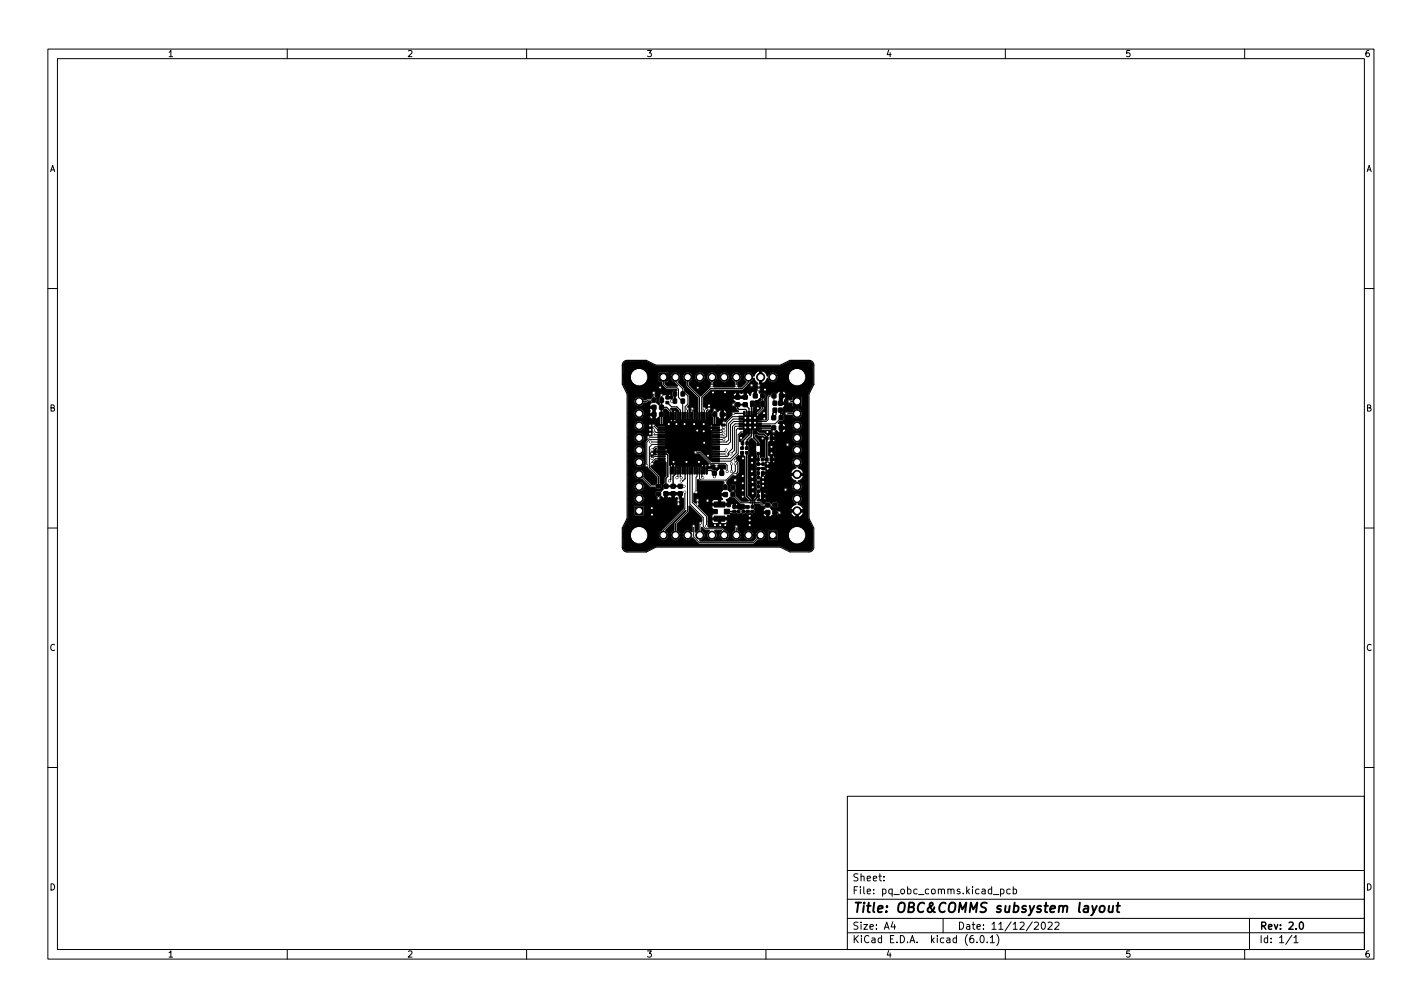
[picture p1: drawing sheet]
<svg xmlns="http://www.w3.org/2000/svg" width="297mm" height="210mm" viewBox="0 0 297 210" stroke-linecap="round" stroke-linejoin="round" font-family="sans-serif">
<defs><g id="words">
<text font-size="2.8" x="178" y="190.6">Title: OBC&amp;COMMS subsystem layout</text>
<g font-size="2.1">
<text x="178" y="184">Sheet:</text>
<text x="178" y="186.7">File: pq_obc_comms.kicad_pcb</text>
<text x="178" y="196.9">KiCad E.D.A. kicad (6.0.1)</text>
<text x="178" y="194.1">Size: A4</text>
<text x="200" y="194.1">Date: 11/12/2022</text>
<text x="263" y="194.1">Rev: 2.0</text>
<text x="263" y="196.9">Id: 1/1</text>
</g>
<g font-size="1.8">
<text x="35" y="11.9">1</text>
<text x="85" y="11.9">2</text>
<text x="135" y="11.9">3</text>
<text x="185" y="11.9">4</text>
<text x="235" y="11.9">5</text>
<text x="285" y="11.9">6</text>
<text x="10.3" y="35.9">A</text>
<text x="285.3" y="35.9">A</text>
<text x="10.3" y="85.9">B</text>
<text x="285.3" y="85.9">B</text>
<text x="10.3" y="135.9">C</text>
<text x="285.3" y="135.9">C</text>
<text x="10.3" y="185.9">D</text>
<text x="285.3" y="185.9">D</text>
<text x="35" y="199.9">1</text>
<text x="85" y="199.9">2</text>
<text x="135" y="199.9">3</text>
<text x="185" y="199.9">4</text>
<text x="235" y="199.9">5</text>
<text x="285" y="199.9">6</text>
</g>
</g></defs>
<g fill="none" stroke="#000" stroke-width=".21">
<path d="M10 10.2h277v190.1h-277zM12 12.2h273v186.1h-273zM60 10.2v2M110 10.2v2M160 10.2v2M210 10.2v2M260 10.2v2M10 60.2h2M138.6 78.7v1.5l.7 .7h2.1l.3 .4v1.7l.9 .7M141.1 78.7v1l1.5 1.5v1h.7l.4 .4v1.7l-.6 .6v2M148.7 78.7v1.8M153.8 78.8v1.7"/>
<path d="M153.8 78.7v.1M285 60.2h2M135.5 91.3h2.7M135.5 91.3h.1M135.9 92.3h2.3M136.5 88.8l.9 1h.8M136.5 89.7l.5 .6h1.2M136.5 90.5l.2 .3h1.5M136.6 82v1.5h-1.3l-.3 .3h-1.5M138.2 91.8h-2.6l-.5 .5v4.9M138.2 95.3h-1.5l-.5 .4M138.2 95.8h-1.3l-.7 .7v.3"/>
<path d="M138.2 93.3h-1.3l-.7 .6M138.2 92.8h-2l-.5 .5v4.3l1.9 1.9v2h-1.7l-2.4-2.4M141.6 98.2v1.3l-.2 .2M142.6 83.8v3.1M142.6 83.7v.1M143.6 85.3v1.6M143.6 98.2v8.6l-2.5 2.5v2.4M144.1 98.2v7.1l2.8 2.7v1.9l.5 .5h3.4l.5 .5v.8M144.6 86.9h.1M144.6 85.3v1.6M144.6 98.2v6.7l3 3v1.9M145.3 94.4h.9l2.3 2.3h3l.4 .4v1.3"/>
<path d="M145.6 98.2v1.2l-.2 .2v3.1M146.1 98.2h.1M149.5 91.8h1.7M149.5 94.8h2.2M151.2 91.8h.1M151.2 89.2l-.5 .6h-1.2M151.2 89.9l-.4 .4h-1.3M151.2 90.6l-.1 .2h-1.6M151.7 94.8h.1M151.7 93.9l-.3 .4h-1.9M152.7 94.8h.1M152.8 96.8v1.6"/>
<path d="M153.6 96.1l.5 .5v2l-.5 .5M153.6 96.8v1.6l-1.9 1.8h-5.3l-.3-.3v-1.7M154.4 87h-1.4l-1.2 1.1v2.9l-.2 .3h-2.1M154.8 88h-1.5l-.7 .6v3.6l-.5 .6h-2.6M154.8 88.5h-1.2l-.6 .5v4.6l-.8 .8v.6l-.2 .3h-2.5M154.8 89.5h-.7l-.3 .2v4.8l-1.2 1.3h-3.1M154.8 87.5h-1.6l-1 .9v3.4l-.4 .5h-2.3M154.8 89h-1.1l-.3 .2v4.8l-.7 .8M155.5 90.2h-.7l-.6 .5v4l-1.5 1.6h-3.2M159.3 82.6v.1M159.3 82.7v2.6l-1 1h-.3M161.9 84.2l-.2-.2v-1.4h-.9l-.3 .3v4.7l-.4 .4h-1.5"/>
<path d="M163 85.6v1.5l.2 .1-1.3 1.3h-3.3M164.3 86.3l2.2 .1M169 82.2v26l1 2v4a1 1 0 0 1-1 1h-4l-2-1h-26M10 110.2h2M143.1 102.7v3.5l-4.5 4.5v1M144.9 109.8v2.3l1.2 1.2h11.2l1.6-1.6M146.3 109.2l-.1 .2v2.3M153.1 101.8v1.5l1.7 1.7h1.9M153.8 110v1.7M157.7 104.9h1l.6 .5h2.6M285 110.2h2M10 160.2h2"/>
<path d="M177 166.3h108v32h-108zM285 160.2h2M60 198.3v2M110 198.3v2M160 198.3v2M177 194.8h108M177 191.8h108M177 187.8h108M177 181.8h108M184.6 183.8v.1M184.6 183v.1M186.5 192.5l-.4 1h1"/>
<path d="M186.9 193v1M197 191.8v3M204.1 196.7v.1M204.9 195.4l.2-.1a.8 .8 0 0 1 .5 .8 .8 .8 0 0 1-.5 .7 1 1 0 0 1-.2-1.4zM206.2 196.7v.1M206.9 195.8l.4-.5v1.5M206.9 196.8h.8M207.5 186.8h1.1M208.2 195.1a1.72 1.72 0 0 1 0 2.3M209 185.7l.4-.1 .3 .3-.1 .7h-.6M209 185.6v1.5M210 198.3v2"/>
<path d="M211 185.7l-.4-.1-.3 .3 .1 .7h.6M211.6 185.7l.5-.1 .3 .3-.2 .7h-.6M211.6 185.1v1.5M216.1 192.7l.5-.2 .3 .5-.9 1h.9M217.6 192.7l.3-.2a.8 .8 0 0 1 .5 .8 .8 .8 0 0 1-.5 .7l-.3-.1-.1-.4zM218.9 192.7l.6-.2 .3 .5-.9 1h.9M220.4 192.7l.5-.2 .3 .5-.9 1h.9M260 198.3v2M261 191.8v6.5M269.9 195.3l-1.3 1.9M270.3 195.8l.4-.5v1.5M270.3 196.8h.8"/>
</g>
<path d="M138.2 94.8h1l.3 .2v4.4l-.4 .4v1.7M141.1 98.2v.8l-.5 .5v2M147.6 98.2h1l.6 .6M149.3 86.5v2.1l.2 .2M156.5 90.2v.6l-1.4 1.3v.4M157 90.2v.8l-.9 .9v.6M271.6 192.6l.2-.1a.8 .8 0 0 1 .5 .8 .8 .8 0 0 1-.5 .7 1 1 0 0 1-.2-1.4z" fill="none" stroke="#000" stroke-width=".3"/>
<g fill="none" stroke="#000" stroke-width=".4">
<path d="M138.2 82.5v4M141 82.2v1.5h-.7M149.2 98.8v.7M149.3 85.6v.9M153.2 84.5h2.5M161.6 89.5v.5M137.6 103.1v.9M139.1 101.5h3.8M151.5 100.9v.9M229.8 189.3l.2-.1a.5 .5 0 0 1 .8 .3l-.1 .6-.2 .3a.5 .5 0 0 1-.8-.3zM231.7 189.1l-.1 1.3 .5 .1 .3-.2M232.5 189.1l-.1 1.4"/>
<path d="M233.2 189.1h.8M233.6 188.5l-.2 1.7v.2l.4 .1"/>
</g>
<g fill="#000" stroke="#000" stroke-width=".21">
<path d="M130.4 75.7l.6-.2 3.9-.1 2.1 1.1h26l2.1-1.1 3.9 .1a.79 .79 0 0 1 .8 .8v3.9l-1 2v26.1l1 2v4l-.2 .5-.4 .2h-2.5a4.2 4.2 0 0 1-3.6-.9l-26.1-.1-2.1 1h-4.2l-.5-.6v-4.1l1-2v-.8h1.2l.2 .2h1.8l.2-.2v-1.7l-.2-.2h-1.8l-.2 .2v1.7h-1.2v-3.4h1.2l.1 .4a1.06 1.06 0 0 0 1.6 .5 1.06 1.06 0 0 0 .2-1.6 1.06 1.06 0 0 0-1.7 .1l-.2 .6h-1.2v-2.5h1.2l.1 .2a1.06 1.06 0 0 0 1 .9 1.06 1.06 0 0 0 1-.9 1.05 1.05 0 0 0-.5-1.1 1.05 1.05 0 0 0-1.2 .1l-.4 .8h-1.2v-2.6h1.2l.1 .3a1.08 1.08 0 0 0 1.5 .7l1.8 1.8h1l.4 .3h.8l.2-.2v-.8l-.3-.3-.1-1.4-1.8-1.8v-.3l.1-.1a.4 .4 0 0 0 .5-.5v-.2l.5-.4h.2l.1 .4 1.8 .1v2.7l-.4 .4v1.1l-.4 .4 .2 1-.5 .4-.9-.1-.3 .2v.7l.2 .3 .1 .5a.4 .4 0 0 0 .4 .2 .4 .4 0 0 0 .3-.3l.1-.4 .1-.1 .7 .4 1.1-.1 1 .1 .5-.1 .1 .1-.2 .4 .2 .5-.2 .5a.4 .4 0 0 0 .5 .2 .4 .4 0 0 0 .3-.5l-.2-.2 .2-.5-.2-.3-.1-.8h-.9v.7h-.6v-.7h-.9v.7h-.6l.1-1.1 3.4-.1 .1 1.2 .4 .1v2l-4.6 4.7a1.06 1.06 0 0 0-.4 1.6 1.06 1.06 0 0 0 1.6 0 1.06 1.06 0 0 0-.4-1.6l4.3-4.2v.1l-2.4 2.5-.2 1.6a1.06 1.06 0 0 0-.4 1.6 1.06 1.06 0 0 0 1.7-.1 1.06 1.06 0 0 0-.6-1.6v-1.3l2.5-2.4 .1-1.4 2.6 2.6v.6l-.4 .1-.3 .2v1.6l-.6 .4-.1-.1v-.8a.42 .42 0 0 0 0-.6 .42 .42 0 0 0-.6 0 .42 .42 0 0 0 0 .6v.8l-.4-.1a1.08 1.08 0 0 0-1.5 .3 1.08 1.08 0 0 0 .5 1.5 1.08 1.08 0 0 0 1.4-.4l1.5 1.3h11.3l1-.9 .5 .1 .6-.2h.9l.2 .2h1.8l.1-.2v-1.8l-.2-.1h-1.8l-.1 .2v1.7h-.9a1.07 1.07 0 0 0 .2-1.4 1.07 1.07 0 0 0-1.4-.3 1.07 1.07 0 0 0-.4 1.4l-.7 .7h-10.9l-.1-.2a1.1 1.1 0 0 0 1-.9 1.1 1.1 0 0 0-.7-1.2v-.5l.1-.1 .6 .6h.9v.2a1.08 1.08 0 0 0 0 1.6 1.08 1.08 0 0 0 1.6-.2 1.08 1.08 0 0 0-.4-1.5l1.3-.1 .1 .2a1.05 1.05 0 0 0 .1 1.8 1.05 1.05 0 0 0 1.5-1h.5v.2a1.06 1.06 0 0 0 1.1 .9 1.06 1.06 0 0 0 1-1.1h.4v.2a1.06 1.06 0 0 0 1.7 .7 1.06 1.06 0 0 0-.2-1.8 1.06 1.06 0 0 0-1.5 .9h-.4l-.2-.5-.6-.5v-.4a.42 .42 0 0 0 0-.6 .42 .42 0 0 0-.6 0 .42 .42 0 0 0 0 .6v.4l-.6 .5-.1 .5h-.5a1.26 1.26 0 0 0-.8-1l-.6-.6-2.9-.1-.1-1.1h.8l.4 .4h2.4l.4-.2v-.5h-1.3v.7h-.5l-.1-.8h-1.3v.4h-.8v-1.2l-2-2 .2-.6h3.9l.1-.8-1.1 .1-.3 .3v.4h-2.6l-.2-.2 .2-.4 1.3 .1a.4 .4 0 0 0 .6 .3 .4 .4 0 0 0-.1-.7h-.3l-.2 .3h-1.3l-.2-.4h-.3a.41 .41 0 0 0-.1 .7l-.2 .3-.4-.4 .1-1.7a.47 .47 0 0 0 .8-.1v-2.8l.6 .5 4.6-.1 .1 .6-.2 .4 .1 .8-.4 .7h1.2v.4l-1.2 .1 .4 .7-.4 .1v.8h1.3l-.2-.8 .8-.5 .9 .2 1.2 1.2 .8 .1v.3h1l.1 .4-1.1 .1v.2l-.6 .1-.6-.1v-.2h-1l-.1-.5h1.1l-.2-.4-.4-.1v.5h-.5v-.5a.79 .79 0 0 0-.6 .7h-.5l-.1-.2h-3.2l.1 .6 1 .3v.7l-1 .2-.1 .3 .1 .4 3.1-.1v-.3l.6-.1 .2-.4h1.1l.3 .1 .7-.1 .3 .1 .6-.1 3.7 .1a.71 .71 0 0 0 .7 .6v-.7l-2.6 .1 .2-.3-.2-.7 .2-.3-.1-.8h1l.5 .5 .6 .1 .1 .3-.3 .2-.1 .4 1.2 .1v1.2l.7-.4h.9l.3-.2h.4l.2-.1 .1-.4h2v.2a1.29 1.29 0 0 0 1 .9h.6a1.35 1.35 0 0 0 1-1.1h-1v1.1h-.6v-1.1h-3l-.2-.2h-.4l-.3-.2-1-.1h6.5a1.5 1.5 0 0 0-1.1-1.1l.8-.7a1.05 1.05 0 0 0-.7-1.5 1.05 1.05 0 0 0-1.3 .8l.1 .8 .7 .6a1.47 1.47 0 0 0-1.1 1.1h-3.9l-.4-.3 .2-.3 .5 .2h.7l.2-.2 .1-.6-.2-.3-.9-.1-.4 .3-.3-.3h-.7l-.7 .3-.6-.5-.7-.1 .4-.4 .5 .3h.6l.5-.4v-.2h-.5v.6h-.5v-1.1h1l-.1-.3-.4-.2v.5h-.5l-.2-1.1h4.8v.2a.4 .4 0 0 0 .7 .1 .4 .4 0 0 0-.3-.7l-.2 .1-.2 .3h-4.8l-.1-.1 .1-.7-.1-.2 .1-.7-.1-.3 .1-.6h.7l.4-.3h5.2a1.55 1.55 0 0 0 1.1 1.2l-.7 .5-.1 .8a1.06 1.06 0 0 0 1 .9 1.06 1.06 0 0 0 1-.9 1.04 1.04 0 0 0-.7-1.2v-.2a1.34 1.34 0 0 0 1-1.1h-7.8l.1-.3h-.5v.6h-.5v-.8h8.7a1.5 1.5 0 0 0-1.1-1.2l.8-.7a1.06 1.06 0 0 0-.8-1.4h-.6l-.5 .4a1.13 1.13 0 0 0 .7 1.7l-.1 .1a1.36 1.36 0 0 0-1 1.1h-6.1v-.2l1-.1-.3-1.1 .1-.3v-.6l.5-.1 .4 .3h.6l.5-.4v-.1h-.5v.5h-.5v-1.1l1 .1-.1-.4-.4-.2v.5h-.5v-.5h-.3v-1.1h4.8l.1 .2a1.05 1.05 0 0 0 1.4 .8 1.05 1.05 0 0 0 .5-1.6 1.05 1.05 0 0 0-1.6-.2l-.4 .8h-4.8v-1.2h3.5l.2 .4h.3a.4 .4 0 0 0 .2-.6 .4 .4 0 0 0-.7 .1v.1h-3.5v-.5h.9l.4-.4v-.1h-.5v.5h-.5v-.9h4.5a1.06 1.06 0 0 0 1 1.1 1.06 1.06 0 0 0 1.1-.8l.1-.2a1.05 1.05 0 0 0-.8-1.1 1.05 1.05 0 0 0-1.2 .4l-.2 .6h-4.5v-.2h1l-.1-.3-.4-.2v.5h-.5v-.5l-.5 .3-.7-.7h-1.1l-.4-.5 .2-.1 .2 .1h2.4l.2 .4a.4 .4 0 0 0 .5 .3 .4 .4 0 0 0 .3-.4l.3-.2 .3 .4h.8a.72 .72 0 0 0 .7-.7h-.7v.7h-.5v-1.2h1.2v-.2h1.3l.1 .2a1.06 1.06 0 0 0 1.4 .8 1.06 1.06 0 0 0 .5-1.6 1.06 1.06 0 0 0-1.6-.2l-.4 .8h-1.3l-.2-.4-.5-.1v.7h-.5v-.7l-.4-.1 .4-.4h.6l.3-.3v-.8l-.5-.5h.6l.3 .4h1.3a1.06 1.06 0 0 0 1.8 .3 1.06 1.06 0 0 0-.6-1.7l-.8 .2-.5 .6-1.1-.2-.2 .1-.2 .3h-.6l.3-.3v-.9l.4-.6-1.2-.1v-.5l1.7-.1 .3 .4h.6l.1 .5 .1 .2h1.8l.1-.2 .1-1.8-.2-.1h-1.8l-.2 .7-.6-.1-.3 .4h-.6v-.3l.3-.6h-.7v.7l-.2 .1v.2h-.5l.2-1.5h1.2a.72 .72 0 0 0-.7-.7v.7h-.5v-.7h-.1l-.6 .4-1-.1-1.1 .8-.1 4.7-.2 .2h-1.3l-.5 .2 .1 .8 2.7 .1 .1 .4h-2.4l-.4 .1-.1 .4h-.4h-1.4l-.2 1-1.5 1.5-.1-1.4 .4-.3 .7 .2 .1-.5v-.4l-.4-.1-.1-.4 .1-2.4 1.8-.1 .2-1.6 .5-.4v-1.1l.5-.1 .4-.4 .3 .2-.3 .5v.9l.3 .4-.7 .7-.5-.1-.1 .6 .1 .4h.3l.1 .4 1-.1-.1-.3h-.6l-.1-.2 1.2-1.1v-.4l.3-.3v-1l-.3-.4 .4-.5v-.6l-.2-.2-.7-.1-.3 .1-.3-.2 .4-.6-.3-.4 .3-.5-.2-.3h.4a1.35 1.35 0 0 0 1.1-1.1h.2a1.07 1.07 0 0 0 1.6 .7 1.07 1.07 0 0 0 0-1.8 1.07 1.07 0 0 0-1.6 .6h-.1a1.4 1.4 0 0 0-1.2-1.1v2.7l-.5-.1v-2.6a1.33 1.33 0 0 0-1.1 1.1h-.1a1.08 1.08 0 0 0-1.8-.5 1.14 1.14 0 0 0 .3 1.8l-1 1h-.6l-.2-.6 .1-.5a1.06 1.06 0 0 0 .4-1.6 1.06 1.06 0 0 0-1.7 .1 1.06 1.06 0 0 0 .6 1.6l-.2 1h-4.2l-.1-1 .6-.4 .2-.7h.4a1.06 1.06 0 0 0 1.5 1 1.06 1.06 0 0 0 .2-1.8 1.06 1.06 0 0 0-1.7 .6v.2h-.4a1.06 1.06 0 0 0-1.7-.8 1.06 1.06 0 0 0 .3 1.9l-.1 1-1.9 1.9-2.4-2.3v-.6a1.33 1.33 0 0 0 .7-1l.4-.1 .1 .2a1.06 1.06 0 0 0 1.6 .7 1.06 1.06 0 0 0-.1-1.8 1.06 1.06 0 0 0-1.6 .9h-.4v-.1a1.06 1.06 0 0 0-1.8-.6 1.12 1.12 0 0 0 .4 1.8l.1 .9 2.4 2.4v2.8l-.9 .1v-.4a.41 .41 0 0 0 0-.6 .41 .41 0 0 0-.6 .1 .41 .41 0 0 0 0 .5v.3l-.3 .1v-.8l-.4-.3 .4-.5v-1.9l-1.1-.9v-.6l-1.3-1.3a1.23 1.23 0 0 0 .5-1.2 1.05 1.05 0 0 0-1.7-.5 1.08 1.08 0 0 0 .4 1.8l.7 .7v.1h-2.1l-.5-.5v-.2l.7-.2v-1.9l-1.9-.1-.2 .1v1.9l.7 .1 .1 .6 .8 .8h2.1l.2 .2v.2h-.7l-.3 .1v.9a.44 .44 0 0 1-.1 .7l-1.1-.1-.1-.4h1.1l-.4-.5h-.1v.5h-.6v-.5l-.4 .2-.3-.3-.3-.1-.3 .3-.2 .8 .2 1.1-.3 .2-.4-.4 .1-1-.3-.3 .1-.9-.4-.3-.4 .3 .1 .9-.3 .4-.8 .1-.4 .2a.52 .52 0 0 1-.6-.4l-.7-.3-.7 .3a1.06 1.06 0 0 0 .1 1.6 1.06 1.06 0 0 0 1.6-.4l.6-.2 .3-.2h.5l.2 .2-.4 .7 1.2 .1v2.6l.4-.1 .3-.3 .3 .2v1.1l-.5 .2-.1 .5h-.1l-.6-.6h-.3l-.2 .2 .3 .6-.3 .4 .2 .4-.2 .4 .1 .4-1 .1a.44 .44 0 0 0 0 .7l-.4 .6-.1 5 .3 .3h.3l1.9 2v1.2l-.3 .4h-.9l-1.5-1.7a1.06 1.06 0 0 0-.8-1.5l-.8 .2-.4 .4-.1 .4h-1.2v-2.5h1.2a1.05 1.05 0 0 0 1.3 1.1 1.05 1.05 0 0 0 .8-1.4 1.05 1.05 0 0 0-1.4-.7l-.5 .4-.2 .6h-1.2v-2.5h1.2l.1 .4a1.05 1.05 0 0 0 1.6 .5 1.05 1.05 0 0 0 .2-1.7 1.05 1.05 0 0 0-1.7 .2l-.2 .6h-1.2v-2.6h1.2a1.06 1.06 0 0 0 1 1.1 1.06 1.06 0 0 0 1.1-.8l.1-.2a1.05 1.05 0 0 0-.8-1.1 1.05 1.05 0 0 0-1.2 .4l-.2 .6h-1.2v-2.5h1.2l.1 .4a1.05 1.05 0 0 0 1.6 .5 1.05 1.05 0 0 0 .2-1.6 1.05 1.05 0 0 0-1.7 .1l-.2 .6h-1.2v-2.6h1.2a1.05 1.05 0 0 0 .8 1.1 1.05 1.05 0 0 0 1.2-.6h1.3a.72 .72 0 0 0 .7 .7v-.7h-2l.1-.5h1.9v-1h-.7l.1 .5-.1 .5h-1.2v-.2a1.05 1.05 0 0 0-1-.8 1.05 1.05 0 0 0-1 .8l-.1 .2h-1.2v-4.1l-1-2v-4zM137.7 77.9h1.7v1.7h-1.7zM138.8 85.4h.3l.7 .6 .1 1.6 .5 .5 .1-2.5h-.3l-.1-.3h1.1l.6 .5-.1 .2-.3 .1-.6-.5v2.5l.6-.4h6.4l.1-1.7 .5-.4 .1-.4a.41 .41 0 0 0-.4-.3 .41 .41 0 0 0-.4 .3l-.1 .1-.2-.3-.5-.1v-1.8l.4-.4h8.1v-.7l-.5 .2-.6-.2v.7h-.5v-.7a.72 .72 0 0 0-.7 .7h-5.8l1.3-1.2h6.4l1.2-1.1h.4v.2a.4 .4 0 0 0 .7 .1 .4 .4 0 0 0-.3-.7l-.3 .1-.1 .3h-.4l1.3-1.5 .8 1.2a.42 .42 0 0 0 .1 .8l-.3 .3-.1 1.7-.5-.1v-1.1a.86 .86 0 0 0-.8 .9l-.3-.5-.5-.1v1.2h-2.8l.5 .7-.6 .3-.2 .4 .9 .6 .6 .7h-1.1a.41 .41 0 0 0-.3 .7l-1.3 1.3h-.5a.4 .4 0 0 0-.3 .5 .4 .4 0 0 0 .5 .2h.2v.3l-.6 .1-.6-.4-.5-.1-.1-.1v-1.1l.1-.2 .7 .4h.6a.72 .72 0 0 0 .7-.7h-.7v.7h-.5v-1.2h1.2a.72 .72 0 0 0-.7-.7v.7h-.5v-.7l-.7 .4-.2-.5a.41 .41 0 0 0-.5-.3 .41 .41 0 0 0-.3 .4l-.2 .6-.1 .6 .3 .5v1.1l-.5 .4-.1 .3h1.3l.1 .2-1.4 .1 .4 .6-.1 6.3h-.1l-2.1-2.1-1.2-.1a.4 .4 0 0 0-.3 .5 .4 .4 0 0 0 .6 .2h.6l2.2 2.2 1 .1v.4a.4 .4 0 0 0 .5 .2 .4 .4 0 0 0 .2-.5l.1-.1 1.2-.1 .3 .3v.6l-.6-.1v1.2h-.5v-1.2l-.7 .5-.8-.2-.3-.2h-.7l-.3-.7-.4-.3-.1 1.5-.2-.1v-1.4l-.6 .5h-5l-.6-.5v1.4l-.2 .1-.1-1.5-.5 .4-.1-.1-.1-2.3-.3-.5h-2.6l.2 .6h-.6l-.3 .3h-.2v-.9l.4-.1 .6-.7 .1 .1-.2 .4h2.6l-.5-.6 .1-4.8-.6-.3v-1.1l.3-.5v-.6l-.2-.5zM136.2 83.1h.7v.9h-.7zM136.2 86.1h.8v.9h-.8zM136.2 84.6h.8v.9h-.8zM137.4 88.7l1.5-.1 .1 .3h-1.5zM137.4 89.2l1.5-.1 .1 .3h-1.5zM137.4 89.7l1.5-.1 .1 .3h-1.5zM137.4 90.2l1.5-.1 .1 .3h-1.5zM137.4 90.7l1.5-.1 .1 .3h-1.5zM137.4 91.2l1.5-.1 .1 .3h-1.5z"/>
<path d="M137.4 91.7l1.5-.1 .1 .3h-1.5zM137.4 92.2l1.5-.1 .1 .3h-1.5zM137.4 92.7l1.5-.1 .1 .3h-1.5zM137.4 93.2l1.5-.1 .1 .3h-1.5zM137.4 93.7l1.5-.1 .1 .3h-1.5zM137.4 94.2l1.5-.1 .1 .3h-1.5zM137.4 94.7l1.5-.1 .1 .3h-1.5zM137.4 95.2l1.5-.1 .1 .3h-1.5zM137.4 95.7l1.5-.1 .1 .3h-1.5zM137.4 96.2l1.5-.1 .1 .3h-1.5zM137.8 86.1h.8v.9h-.8zM137.8 84.6h.8v.9h-.8z"/>
<path d="M137.9 83.1h.7v.9h-.7zM139.1 83.8h.6v.5h-.6zM139.1 82.8h.6v.5h-.6zM140 97.5h.3l-.1 1.5-.2-.1zM140 86.1l.3 .1-.1 1.4h-.2zM140.5 97.5h.3l-.1 1.5-.2-.1zM140.5 86.1l.3 .1-.1 1.4h-.2zM140.6 83.3h.7v.9h-.7zM140.6 81.8h.7v.9h-.7zM141 97.5h.3l-.1 1.5-.2-.1zM141 86.1l.3 .1-.1 1.4h-.2zM141.5 97.5h.3l-.1 1.5-.2-.1z"/>
<path d="M141.5 86.1l.3 .1-.1 1.4h-.2zM142 97.5h.3l-.1 1.5-.2-.1zM142 86.1l.3 .1-.1 1.4h-.2zM142.3 83.3h.7v.9h-.7zM142.3 81.8h.7v.9h-.7zM142.5 97.5h.3l-.1 1.5-.2-.1zM142.5 86.1l.3 .1-.1 1.4h-.2zM143 97.5h.3l-.1 1.5-.2-.1zM143 86.1l.3 .1-.1 1.4h-.2zM143.5 97.5h.3l-.1 1.5-.2-.1zM143.5 86.1l.3 .1-.1 1.4h-.2zM144 97.5h.3l-.1 1.5-.2-.1z"/>
<path d="M144 86.1l.3 .1-.1 1.4h-.2zM144.5 97.5h.3l-.1 1.5-.2-.1zM144.5 86.1l.3 .1-.1 1.4h-.2zM145 97.5h.3l-.1 1.5-.2-.1zM145 86.1l.3 .1-.1 1.4h-.2zM145.5 97.5h.3l-.1 1.5-.2-.1zM145.5 86.1l.3 .1-.1 1.4h-.2zM146 97.5h.3l-.1 1.5-.2-.1zM146 86.1l.3 .1-.1 1.4h-.2zM146.5 97.5h.3l-.1 1.5-.2-.1zM146.5 86.1l.3 .1-.1 1.4h-.2zM147 97.5h.3l-.1 1.5-.2-.1z"/>
<path d="M147 86.1l.3 .1-.1 1.4h-.2zM147.5 97.5h.3l-.1 1.5-.2-.1zM147.5 86.1l.3 .1-.1 1.4h-.2zM148.8 96.2l1.4-.1 .1 .3h-1.5zM148.8 95.7l1.4-.1 .1 .3h-1.5zM148.8 95.2l1.4-.1 .1 .3h-1.5zM148.8 94.7l1.4-.1 .1 .3h-1.5zM148.8 94.2l1.4-.1 .1 .3h-1.5zM148.8 93.7l1.4-.1 .1 .3h-1.5zM148.8 93.2l1.4-.1 .1 .3h-1.5zM148.8 92.7l1.4-.1 .1 .3h-1.5zM148.8 92.2l1.4-.1 .1 .3h-1.5z"/>
<path d="M148.8 91.7l1.4-.1 .1 .3h-1.5zM148.8 91.2l1.4-.1 .1 .3h-1.5zM148.8 90.7l1.4-.1 .1 .3h-1.5zM148.8 90.2l1.4-.1 .1 .3h-1.5zM148.8 89.7l1.4-.1 .1 .3h-1.5zM148.8 89.2l1.4-.1 .1 .3h-1.5zM148.8 88.7l1.4-.1 .1 .3h-1.5zM148.8 98.4h.8v.8h-.8zM148.9 86.1h.8v.9h-.8zM150.4 98.4h.8v.8h-.8zM150.5 86.1h.7v.9h-.7zM153.7 84.1h.8v.8h-.8z"/>
<path d="M153.7 82.6h.8v.7h-.8zM154.7 93.3h.6v.5h-.6zM154.7 94.3h.6v.5h-.6zM154.4 86.9h.7l.1 .2h-.8zM154.4 87.4h.7l.1 .2h-.8zM154.4 87.9h.7l.1 .2h-.8zM154.4 88.4h.7l.1 .2h-.8zM154.4 88.9h.7l.1 .2h-.8zM154.4 89.4h.7l.1 .2h-.8zM154.8 94.3h.4l.1 1h.3v8.3l.7 .9v.2l-1.4-.1-1.1-1.1-.1-.6-.3-.4 .3-.4v-.7l-.1-.2-.7-.1-.3 .2-.1 .8 .2 .5-.2 .1-.4-.4v-.8l-.2-1 .2-.3h1l.2 .4h.4a.4 .4 0 0 0 .2-.5 .4 .4 0 0 0-.5-.2l-.3 .3h-1l1-.9h.1a.41 .41 0 0 0 .7-.1l.5-.6v-2.1l-.7-.9 .6-.5 .4 .2zM154.9 92.2h.5v.6h-.5zM155.3 84.1h.8v.8h-.8z"/>
<path d="M155.3 82.6h.8v.7h-.8zM155.4 85.9h.2l-.1 .8h-.2zM155.4 89.8h.2l-.1 .8h-.2zM155.9 85.9h.2l-.1 .8h-.2zM155.9 89.8h.2l-.1 .8h-.2zM155.7 93.3h.6v.5h-.6zM155.7 94.3h.6v.5h-.6zM155.8 92.2h.5v.6h-.5zM156.4 85.9h.2l-.1 .8h-.2zM156.4 89.8h.2l-.1 .8h-.2zM156.9 91.5l1 .9v1.8l.1 1-.2 .5 .2 .7-.2 .7 .2 .3-.2 .3 .2 .6-.1 .7 .1 .3-.1 .6 .1 .3-.1 .3 .1 .6-.1 .3 .1 .7-.1 .3 .1 .7-.1 .6-.7 .7-.8-1v-8.4l.1-.3-.2-.6 .2-.7-.1-.3 .2-.4-.1-.7zM156.9 85.9h.2l-.1 .8h-.2z"/>
<path d="M156.9 89.8h.2l-.1 .8h-.2zM157.1 92.5h.5l.2 .2v2.2h-.7v-.7h.3v-.9h-.3zM157.4 85.9h.2l-.1 .8h-.2zM157.4 89.8h.2l-.1 .8h-.2zM156.8 83.8l.6-.1 .2 .2v.8l-.1 .2-.7-.1zM157.9 90.8l.4 .2h1l.4 .4v4.1h-.9v-3l-.1-.4-.8-.8zM155.4 86.9h2.6v2.6h-2.6zM158.1 98.5h.5v.6h-.5zM157.9 85.9h.2l-.1 .8h-.2zM157.9 89.8h.2l-.1 .8h-.2zM158.1 94.5h.5v.4h-.5zM158.1 92.5h.5v.5h-.5z"/>
<path d="M157.4 82.2h.8v.9h-.8zM158.1 96.6h.5v.5h-.5zM158.1 97.6h.5v.5h-.5zM158.1 99.5h.6v.5h-.6zM158.1 95.7h.5v.5h-.5zM159.1 98.5h.5v.6h-.5zM158.3 89.4h.7l.1 .2h-.8zM158.3 88.9h.7l.1 .2h-.8zM158.3 88.4h.7l.1 .2h-.8zM158.3 87.9h.7l.1 .2h-.8zM158.3 87.4h.7l.1 .2h-.8zM158.3 86.9h.7l.1 .2h-.8z"/>
<path d="M158.9 92.7l.2-.2h.5v.8h-.2v.9h.2v.7h-.7zM159 95.7h.5v.5h-.5zM159.2 96.7h.5v.4h-.5zM159.2 97.6h.5v.5h-.5zM158.9 83.8l.6-.1 .2 .2 .1 .8-.2 .2-.7-.1zM158.9 82.2h.8v.9h-.8zM159.9 95.6h.5v.6h-.5zM160 91.2h.4v.6h-.4zM160.9 95.6h.5v.6h-.5zM160.9 91.2h.5v.6h-.5zM161.2 88.9h.8v.9h-.8zM161.3 82.2h.8v.9h-.8z"/>
<path d="M161.2 86.8h.8v.8h-.8zM161.5 83.8h.7v.8h-.7zM161.5 85.2h.7v.9h-.7zM161.6 85.4l.5 .1v1.1l-.2 .1v.7l-.4 .1-.1-1.2 .2-.1zM162.8 88.9h.8v.9h-.8zM162.8 82.2h.8v.9h-.8zM162.7 85.2h.7v.9h-.7zM162.7 83.8h.7v.8h-.7zM162.8 86.8h.8v.8h-.8zM165.6 83h1.7v1.7h-1.7zM132.6 105.8h1.7v1.7h-1.7zM137.1 102.8h.9v.7h-.9z"/>
<path d="M137.1 101.1h.9v.7h-.9zM138.7 101.1h.8v.8h-.8zM138.7 102.7h.8v.8h-.8zM140.2 101.1h.8v.8h-.8zM140.2 102.7h.8v.8h-.8zM141.7 101.1h.8v.8h-.8zM141.7 102.7h.8v.8h-.8zM151.2 101.4h.6v.8h-.6zM149.2 104.8h2.2v1.1h-2.2zM149.2 107.8h2.2v1h-2.2zM151.2 102.9h.7v.8h-.7zM151.3 106.3h1.1v1h-1.1z"/>
<path d="M152.8 101.4h.7v.8h-.7zM153.1 106.6h.5v.4h-.5zM153.1 105.6h.5v.5h-.5zM152.7 102.9h.8v.8h-.8zM154 106.5h.5v.6h-.5zM155 106.5h.5v.6h-.5zM155.9 106.6h.6v.4h-.6zM155.9 105.6h.6v.5h-.6zM156.7 104.4h.2v.2h-.2zM156.7 104.8h.2v.2h-.2zM157.1 104.4h.2v.2h-.2zM157.1 104.8h.2v.2h-.2z"/>
<path d="M156.9 105.6h.5v.5h-.5zM156.9 106.6h.5v.4h-.5zM157.5 104.8h.2v.2h-.2zM157.5 104.4h.2v.2h-.2zM158.1 103.3h.5v.5h-.5zM158.1 100.5h.6v.4h-.6zM158.1 101.4h.6v.5h-.6zM158.1 102.3h.6v.5h-.6zM159.1 103.3h.5v.5h-.5zM160.6 110.9h1.7v1.7h-1.7zM160 105.1h.8v.7h-.8zM160 106.6h.8v.8h-.8z"/>
<path d="M161.5 106.7h.8v.7h-.8zM161.5 105.1h.8v.6h-.8z"/>
<circle cx="133.5" cy="78.7" r="3.2"/>
<circle cx="141.1" cy="78.7" r=".85"/>
<circle cx="143.7" cy="78.7" r=".85"/>
<circle cx="146.2" cy="78.7" r=".85"/>
<circle cx="148.7" cy="78.7" r=".85"/>
<circle cx="151.3" cy="78.7" r=".85"/>
<circle cx="153.8" cy="78.7" r=".85"/>
<circle cx="156.4" cy="78.7" r=".85"/>
<circle cx="158.9" cy="78.7" r=".85"/>
<circle cx="161.4" cy="78.7" r=".85"/>
<circle cx="166.5" cy="78.7" r="3.2"/>
<circle cx="133.5" cy="86.4" r=".85"/>
<circle cx="133.5" cy="94" r=".85"/>
<circle cx="133.5" cy="96.5" r=".85"/>
<circle cx="133.5" cy="88.9" r=".85"/>
<circle cx="133.5" cy="99.1" r=".85"/>
<circle cx="133.5" cy="91.4" r=".85"/>
<circle cx="133.5" cy="83.8" r=".85"/>
<circle cx="135.1" cy="97.2" r=".2"/>
<circle cx="135.5" cy="91.3" r=".2"/>
<circle cx="135.8" cy="89.7" r=".2"/>
<circle cx="135.8" cy="88.8" r=".2"/>
<circle cx="135.8" cy="90.5" r=".2"/>
<circle cx="135.9" cy="92.3" r=".2"/>
<circle cx="136.2" cy="96.8" r=".2"/>
<circle cx="136.2" cy="94.7" r=".2"/>
<circle cx="136.2" cy="95.7" r=".2"/>
<circle cx="136.2" cy="93.9" r=".2"/>
<circle cx="136.5" cy="89.7" r=".2"/>
<circle cx="136.5" cy="88.8" r=".2"/>
<circle cx="136.5" cy="90.5" r=".2"/>
<circle cx="136.6" cy="82" r=".2"/>
<circle cx="137.9" cy="80.9" r=".2"/>
<circle cx="138.2" cy="82.5" r=".2"/>
<circle cx="139.7" cy="88.5" r=".2"/>
<circle cx="140.3" cy="83.7" r=".2"/>
<circle cx="140.7" cy="96.4" r=".2"/>
<circle cx="141.3" cy="88.5" r=".2"/>
<circle cx="141.4" cy="99.7" r=".2"/>
<circle cx="142.3" cy="99.7" r=".2"/>
<circle cx="143" cy="88.5" r=".2"/>
<circle cx="143.4" cy="96.4" r=".2"/>
<circle cx="143.6" cy="85.3" r=".2"/>
<circle cx="144.6" cy="85.3" r=".2"/>
<circle cx="145" cy="88.5" r=".2"/>
<circle cx="145.3" cy="94.4" r=".2"/>
<circle cx="145.7" cy="89.9" r=".2"/>
<circle cx="145.8" cy="80.9" r=".2"/>
<circle cx="146" cy="96.4" r=".2"/>
<circle cx="146.8" cy="99.7" r=".2"/>
<circle cx="147" cy="90" r=".2"/>
<circle cx="147" cy="88.5" r=".2"/>
<circle cx="147.1" cy="92.4" r=".2"/>
<circle cx="147.1" cy="85.3" r=".2"/>
<circle cx="147.9" cy="95.1" r=".2"/>
<circle cx="148.1" cy="84.6" r=".2"/>
<circle cx="148.1" cy="85.3" r=".2"/>
<circle cx="148.2" cy="97.1" r=".2"/>
<circle cx="148.7" cy="80.5" r=".2"/>
<circle cx="149" cy="81.9" r=".2"/>
<circle cx="149.2" cy="99.5" r=".2"/>
<circle cx="149.3" cy="85.6" r=".2"/>
<circle cx="149.7" cy="97.3" r=".2"/>
<circle cx="151.2" cy="91.8" r=".2"/>
<circle cx="151.2" cy="89.2" r=".2"/>
<circle cx="151.2" cy="90.6" r=".2"/>
<circle cx="151.2" cy="89.9" r=".2"/>
<circle cx="151.2" cy="88.2" r=".2"/>
<circle cx="151.5" cy="81.9" r=".2"/>
<circle cx="151.7" cy="94.8" r=".2"/>
<circle cx="151.7" cy="93.9" r=".2"/>
<circle cx="151.9" cy="98.4" r=".2"/>
<circle cx="152.7" cy="94.8" r=".2"/>
<circle cx="152.8" cy="96.8" r=".2"/>
<circle cx="152.8" cy="98.4" r=".2"/>
<circle cx="153.2" cy="84.5" r=".2"/>
<circle cx="153.2" cy="86.3" r=".2"/>
<circle cx="153.6" cy="99.1" r=".2"/>
<circle cx="153.6" cy="96.8" r=".2"/>
<circle cx="153.6" cy="96.1" r=".2"/>
<circle cx="153.8" cy="80.5" r=".2"/>
<circle cx="154.8" cy="91.4" r=".2"/>
<circle cx="155.2" cy="99.4" r=".2"/>
<circle cx="155.2" cy="95.7" r=".2"/>
<circle cx="155.7" cy="89.2" r=".2"/>
<circle cx="155.7" cy="87.2" r=".2"/>
<circle cx="155.7" cy="88.2" r=".2"/>
<circle cx="156.7" cy="89.2" r=".2"/>
<circle cx="156.7" cy="87.2" r=".2"/>
<circle cx="156.7" cy="88.2" r=".2"/>
<circle cx="157" cy="80.4" r=".2"/>
<circle cx="157.1" cy="98.4" r=".2"/>
<circle cx="157.1" cy="95.5" r=".2"/>
<circle cx="157.1" cy="96.6" r=".2"/>
<circle cx="157.2" cy="99.5" r=".2"/>
<circle cx="157.7" cy="89.2" r=".2"/>
<circle cx="157.7" cy="87.2" r=".2"/>
<circle cx="157.7" cy="88.2" r=".2"/>
<circle cx="158.3" cy="85.2" r=".2"/>
<circle cx="158.5" cy="80.4" r=".2"/>
<circle cx="158.5" cy="81.3" r=".2"/>
<circle cx="159.3" cy="91.5" r=".2"/>
<circle cx="159.4" cy="99.7" r=".2"/>
<circle cx="159.6" cy="86.2" r=".2"/>
<circle cx="159.7" cy="87.4" r=".2"/>
<circle cx="159.8" cy="81.3" r=".2"/>
<circle cx="160.3" cy="90.2" r=".2"/>
<circle cx="160.4" cy="97.8" r=".2"/>
<circle cx="160.4" cy="96.8" r=".2"/>
<circle cx="161.2" cy="93.3" r=".2"/>
<circle cx="161.2" cy="94.6" r=".2"/>
<circle cx="161.6" cy="90" r=".2"/>
<circle cx="161.8" cy="86.4" r=".2"/>
<circle cx="164.3" cy="86.3" r=".2"/>
<circle cx="164.5" cy="92.8" r=".2"/>
<circle cx="164.9" cy="83.8" r=".2"/>
<circle cx="166.5" cy="94" r=".85"/>
<circle cx="166.5" cy="96.5" r=".85"/>
<circle cx="166.5" cy="86.4" r=".85"/>
<circle cx="166.5" cy="91.4" r=".85"/>
<circle cx="166.5" cy="88.9" r=".85"/>
<circle cx="166.5" cy="99.1" r=".85"/>
<circle cx="133.5" cy="104.1" r=".85"/>
<circle cx="133.5" cy="101.6" r=".85"/>
<circle cx="133.5" cy="111.7" r="3.2"/>
<circle cx="136.2" cy="106.1" r=".2"/>
<circle cx="136.2" cy="107.4" r=".2"/>
<circle cx="137.6" cy="104" r=".2"/>
<circle cx="138.6" cy="111.7" r=".85"/>
<circle cx="139.9" cy="100.4" r=".2"/>
<circle cx="141.1" cy="111.7" r=".85"/>
<circle cx="141.7" cy="104.4" r=".2"/>
<circle cx="141.7" cy="105.2" r=".2"/>
<circle cx="142.3" cy="100.4" r=".2"/>
<circle cx="142.9" cy="101.5" r=".2"/>
<circle cx="143.1" cy="102.7" r=".2"/>
<circle cx="143.7" cy="111.7" r=".85"/>
<circle cx="144.9" cy="109.8" r=".2"/>
<circle cx="145.4" cy="102.7" r=".2"/>
<circle cx="145.7" cy="104.4" r=".2"/>
<circle cx="145.7" cy="105.2" r=".2"/>
<circle cx="146.2" cy="111.7" r=".85"/>
<circle cx="146.3" cy="109.2" r=".2"/>
<circle cx="147.6" cy="109.8" r=".2"/>
<circle cx="147.8" cy="104.5" r=".2"/>
<circle cx="148.7" cy="111.7" r=".85"/>
<circle cx="149.4" cy="109.6" r=".2"/>
<circle cx="150.5" cy="109.6" r=".2"/>
<circle cx="151.3" cy="111.7" r=".85"/>
<circle cx="151.5" cy="100.9" r=".2"/>
<circle cx="151.5" cy="109.6" r=".2"/>
<circle cx="153.6" cy="100.2" r=".2"/>
<circle cx="153.8" cy="111.7" r=".85"/>
<circle cx="153.8" cy="110" r=".2"/>
<circle cx="155.2" cy="103.7" r=".2"/>
<circle cx="155.2" cy="102.4" r=".2"/>
<circle cx="155.2" cy="100.9" r=".2"/>
<circle cx="156.4" cy="111.7" r=".85"/>
<circle cx="156.6" cy="107.7" r=".2"/>
<circle cx="156.6" cy="109.6" r=".2"/>
<circle cx="156.6" cy="108.6" r=".2"/>
<circle cx="157.2" cy="100.6" r=".2"/>
<circle cx="157.3" cy="101.7" r=".2"/>
<circle cx="157.3" cy="103" r=".2"/>
<circle cx="158.9" cy="111.7" r=".85"/>
<circle cx="159.4" cy="101.4" r=".2"/>
<circle cx="159.4" cy="100.6" r=".2"/>
<circle cx="162.8" cy="107" r=".2"/>
<circle cx="164.1" cy="102.2" r=".2"/>
<circle cx="166.5" cy="104.1" r=".85"/>
<circle cx="166.5" cy="106.7" r=".85"/>
<circle cx="166.5" cy="101.6" r=".85"/>
<circle cx="166.5" cy="111.7" r="3.2"/>
</g>
<g fill="none" stroke="#000" stroke-width=".25">
<path d="M143.6 78.7v1.8l2.5 2.5v3.9M156.3 78.7v1.1l-1.3 1.3h-6.6l-1.8 1.8v4M138.2 85h1.1l.8 .9v1M138.2 86.5v2.3M138.2 88.8h.1M139.4 84.1l.9 .8h1.1l.7 .8v1.2M140.1 98.2v1.9l-.2 .3M142.1 98.2v1.4l.2 .1M143.1 98.2v1.7l-.5 .5h-.3M146.6 86.9h.1M146.6 98.2v1.4l.2 .1M147.1 85.3v1.6"/>
<path d="M148.1 85.3l-.5 .5v1.1M153.2 86.3h.1M153.2 86.3h2.3M154.1 84.5v.7l.3 .3h1.4l.2 .2v.6M155.7 84.5l.8 .8v1M157.2 84.3l-.2 .3v1.7M158.6 89.5h.1M158.7 89.5h2.9M164.9 83.8h1.6M169 82.2l1-2v-4a1 1 0 0 0-1-1h-4l-2 1h-26l-2-1h-4a1 1 0 0 0-1 1v4l1 2v26l-1 2v4a1 1 0 0 0 1 1h4l2-1M156.8 104.4v.1M157.8 104.2l-.2 .3"/>
<path d="M161.9 107h.9M162.8 107h.1"/>
</g>
<g fill="none" stroke="#000" stroke-width=".35">
<path d="M155.1 92.5v1M156 94.5v9.1l.7 .7M156 92.6v1M157.5 90.2v1.2l.9 .9v.5M158 90.2l.4 .4h1.1l.7 .7v4.6M158 90.2h.1M158.4 94.7v1.9M158.4 96.8l1 .1M158.4 97.7l1 .1M158.4 97.8v2.1M159.3 95.9h.9M152.2 106.8h2"/>
<path d="M155.2 106.8h2M157.2 105.1v.7M157.2 105.8h.1M158.4 100.8v.9M158.4 102.6v1.1l-.6 .5"/>
</g>
<g fill="#fff" stroke="#fff" stroke-width=".21">
<circle cx="148.1" cy="84.6" r=".1"/>
<circle cx="155.2" cy="100.9" r=".1"/>
<circle cx="154.8" cy="91.4" r=".1"/>
<circle cx="160.4" cy="96.8" r=".1"/>
<circle cx="157.1" cy="96.6" r=".1"/>
<circle cx="151.5" cy="81.9" r=".1"/>
<circle cx="157.3" cy="103" r=".1"/>
<circle cx="159.3" cy="91.5" r=".1"/>
<circle cx="156.6" cy="107.7" r=".1"/>
<circle cx="135.8" cy="90.5" r=".1"/>
<circle cx="145" cy="88.5" r=".1"/>
<circle cx="161.2" cy="94.6" r=".1"/>
<circle cx="155.2" cy="103.7" r=".1"/>
<circle cx="155.2" cy="99.4" r=".1"/>
<circle cx="155.2" cy="95.7" r=".1"/>
<circle cx="147.9" cy="95.1" r=".1"/>
<circle cx="147" cy="90" r=".1"/>
<circle cx="149" cy="81.9" r=".1"/>
<circle cx="147" cy="88.5" r=".1"/>
<circle cx="157.7" cy="87.2" r=".1"/>
<circle cx="141.3" cy="88.5" r=".1"/>
<circle cx="157.3" cy="101.7" r=".1"/>
<circle cx="159.4" cy="101.4" r=".1"/>
<circle cx="157.2" cy="99.5" r=".1"/>
<circle cx="145.7" cy="89.9" r=".1"/>
<circle cx="137.9" cy="80.9" r=".1"/>
<circle cx="156.6" cy="108.6" r=".1"/>
<circle cx="143.4" cy="96.4" r=".1"/>
<circle cx="160.4" cy="97.8" r=".1"/>
<circle cx="157.1" cy="98.4" r=".1"/>
<circle cx="140.7" cy="96.4" r=".1"/>
<circle cx="149.4" cy="109.6" r=".1"/>
<circle cx="159.4" cy="99.7" r=".1"/>
<circle cx="160.3" cy="90.2" r=".1"/>
<circle cx="145.8" cy="80.9" r=".1"/>
<circle cx="155.7" cy="89.2" r=".1"/>
<circle cx="161.2" cy="93.3" r=".1"/>
<circle cx="136.2" cy="106.1" r=".1"/>
<circle cx="157.2" cy="100.6" r=".1"/>
<circle cx="157.1" cy="95.5" r=".1"/>
<circle cx="159.8" cy="81.3" r=".1"/>
<circle cx="148.2" cy="97.1" r=".1"/>
<circle cx="147.1" cy="92.4" r=".1"/>
<circle cx="155.2" cy="102.4" r=".1"/>
<circle cx="158.3" cy="85.2" r=".1"/>
<circle cx="156.7" cy="87.2" r=".1"/>
<circle cx="156.7" cy="88.2" r=".1"/>
<circle cx="136.2" cy="94.7" r=".1"/>
<circle cx="143" cy="88.5" r=".1"/>
<circle cx="146" cy="96.4" r=".1"/>
<circle cx="150.5" cy="109.6" r=".1"/>
<circle cx="155.7" cy="88.2" r=".1"/>
<circle cx="159.6" cy="86.2" r=".1"/>
<circle cx="157.7" cy="89.2" r=".1"/>
<circle cx="135.8" cy="88.8" r=".1"/>
<circle cx="159.7" cy="87.4" r=".1"/>
<circle cx="161.8" cy="86.4" r=".1"/>
<circle cx="156.6" cy="109.6" r=".1"/>
<circle cx="139.7" cy="88.5" r=".1"/>
<circle cx="156.7" cy="89.2" r=".1"/>
<circle cx="151.5" cy="109.6" r=".1"/>
<circle cx="157.7" cy="88.2" r=".1"/>
<circle cx="135.8" cy="89.7" r=".1"/>
<circle cx="136.2" cy="107.4" r=".1"/>
<circle cx="159.4" cy="100.6" r=".1"/>
<circle cx="155.7" cy="87.2" r=".1"/>
<circle cx="136.5" cy="88.8" r=".1"/>
<circle cx="136.5" cy="89.7" r=".1"/>
<circle cx="135.1" cy="97.2" r=".1"/>
<circle cx="143.6" cy="85.3" r=".1"/>
<circle cx="148.7" cy="80.5" r=".1"/>
<circle cx="151.2" cy="88.2" r=".1"/>
<circle cx="153.8" cy="80.5" r=".1"/>
<circle cx="136.2" cy="95.7" r=".1"/>
<circle cx="136.2" cy="96.8" r=".1"/>
<circle cx="142.3" cy="99.7" r=".1"/>
<circle cx="148.1" cy="85.3" r=".1"/>
<circle cx="151.2" cy="89.2" r=".1"/>
<circle cx="141.4" cy="99.7" r=".1"/>
<circle cx="139.9" cy="100.4" r=".1"/>
<circle cx="164.9" cy="83.8" r=".1"/>
<circle cx="147.1" cy="85.3" r=".1"/>
<circle cx="151.2" cy="89.9" r=".1"/>
<circle cx="151.2" cy="90.6" r=".1"/>
<circle cx="164.3" cy="86.3" r=".1"/>
<circle cx="144.6" cy="85.3" r=".1"/>
<circle cx="143.1" cy="102.7" r=".1"/>
<circle cx="145.4" cy="102.7" r=".1"/>
<circle cx="153.8" cy="110" r=".1"/>
<circle cx="153.6" cy="96.1" r=".1"/>
<circle cx="153.6" cy="99.1" r=".1"/>
<circle cx="151.2" cy="91.8" r=".1"/>
<circle cx="164.1" cy="102.2" r=".1"/>
<circle cx="153.2" cy="84.5" r=".1"/>
<circle cx="158.5" cy="81.3" r=".1"/>
<circle cx="158.5" cy="80.4" r=".1"/>
<circle cx="138.2" cy="82.5" r=".1"/>
<circle cx="157" cy="80.4" r=".1"/>
<circle cx="140.3" cy="83.7" r=".1"/>
<circle cx="149.3" cy="85.6" r=".1"/>
<circle cx="137.6" cy="104" r=".1"/>
<circle cx="153.6" cy="100.2" r=".1"/>
<circle cx="141.7" cy="105.2" r=".1"/>
<circle cx="145.7" cy="104.4" r=".1"/>
<circle cx="149.2" cy="99.5" r=".1"/>
<circle cx="161.6" cy="90" r=".1"/>
<circle cx="151.5" cy="100.9" r=".1"/>
<circle cx="147.8" cy="104.5" r=".1"/>
<circle cx="142.9" cy="101.5" r=".1"/>
<circle cx="141.7" cy="104.4" r=".1"/>
<circle cx="145.7" cy="105.2" r=".1"/>
<circle cx="145.3" cy="94.4" r=".1"/>
<circle cx="136.2" cy="93.9" r=".1"/>
<circle cx="146.3" cy="109.2" r=".1"/>
<circle cx="151.9" cy="98.4" r=".1"/>
<circle cx="151.7" cy="93.9" r=".1"/>
<circle cx="152.8" cy="98.4" r=".1"/>
<circle cx="152.8" cy="96.8" r=".1"/>
<circle cx="149.7" cy="97.3" r=".1"/>
<circle cx="146.8" cy="99.7" r=".1"/>
<circle cx="151.7" cy="94.8" r=".1"/>
<circle cx="152.7" cy="94.8" r=".1"/>
<circle cx="136.5" cy="90.5" r=".1"/>
<circle cx="135.5" cy="91.3" r=".1"/>
<circle cx="164.5" cy="92.8" r=".1"/>
<circle cx="162.8" cy="107" r=".1"/>
<circle cx="153.2" cy="86.3" r=".1"/>
<circle cx="142.3" cy="100.4" r=".1"/>
<circle cx="147.6" cy="109.8" r=".1"/>
<circle cx="144.9" cy="109.8" r=".1"/>
<circle cx="136.6" cy="82" r=".1"/>
<circle cx="135.9" cy="92.3" r=".1"/>
<circle cx="153.6" cy="96.8" r=".1"/>
<circle cx="161.4" cy="111.7" r=".5"/>
<circle cx="158.9" cy="111.7" r=".5"/>
<circle cx="156.4" cy="111.7" r=".5"/>
<circle cx="153.8" cy="111.7" r=".5"/>
<circle cx="151.3" cy="111.7" r=".5"/>
<circle cx="148.7" cy="111.7" r=".5"/>
<circle cx="146.2" cy="111.7" r=".5"/>
<circle cx="143.7" cy="111.7" r=".5"/>
<circle cx="141.1" cy="111.7" r=".5"/>
<circle cx="138.6" cy="111.7" r=".5"/>
<circle cx="133.5" cy="106.7" r=".5"/>
<circle cx="133.5" cy="104.1" r=".5"/>
<circle cx="133.5" cy="101.6" r=".5"/>
<circle cx="133.5" cy="99.1" r=".5"/>
<circle cx="133.5" cy="96.5" r=".5"/>
<circle cx="133.5" cy="94" r=".5"/>
<circle cx="133.5" cy="91.4" r=".5"/>
<circle cx="133.5" cy="88.9" r=".5"/>
<circle cx="133.5" cy="86.4" r=".5"/>
<circle cx="133.5" cy="83.8" r=".5"/>
<circle cx="133.5" cy="78.7" r="1.6"/>
<circle cx="166.5" cy="83.8" r=".5"/>
<circle cx="166.5" cy="86.4" r=".5"/>
<circle cx="166.5" cy="88.9" r=".5"/>
<circle cx="166.5" cy="91.4" r=".5"/>
<circle cx="166.5" cy="94" r=".5"/>
<circle cx="166.5" cy="96.5" r=".5"/>
<circle cx="166.5" cy="99.1" r=".5"/>
<circle cx="166.5" cy="101.6" r=".5"/>
<circle cx="166.5" cy="104.1" r=".5"/>
<circle cx="166.5" cy="106.7" r=".5"/>
<circle cx="133.5" cy="111.7" r="1.6"/>
<circle cx="138.6" cy="78.7" r=".5"/>
<circle cx="141.1" cy="78.7" r=".5"/>
<circle cx="143.7" cy="78.7" r=".5"/>
<circle cx="146.2" cy="78.7" r=".5"/>
<circle cx="148.7" cy="78.7" r=".5"/>
<circle cx="151.3" cy="78.7" r=".5"/>
<circle cx="153.8" cy="78.7" r=".5"/>
<circle cx="156.4" cy="78.7" r=".5"/>
<circle cx="158.9" cy="78.7" r=".5"/>
<circle cx="161.4" cy="78.7" r=".5"/>
<circle cx="166.5" cy="78.7" r="1.6"/>
<circle cx="166.5" cy="111.7" r="1.6"/>
</g>
<use href="#words"/>
</svg>
